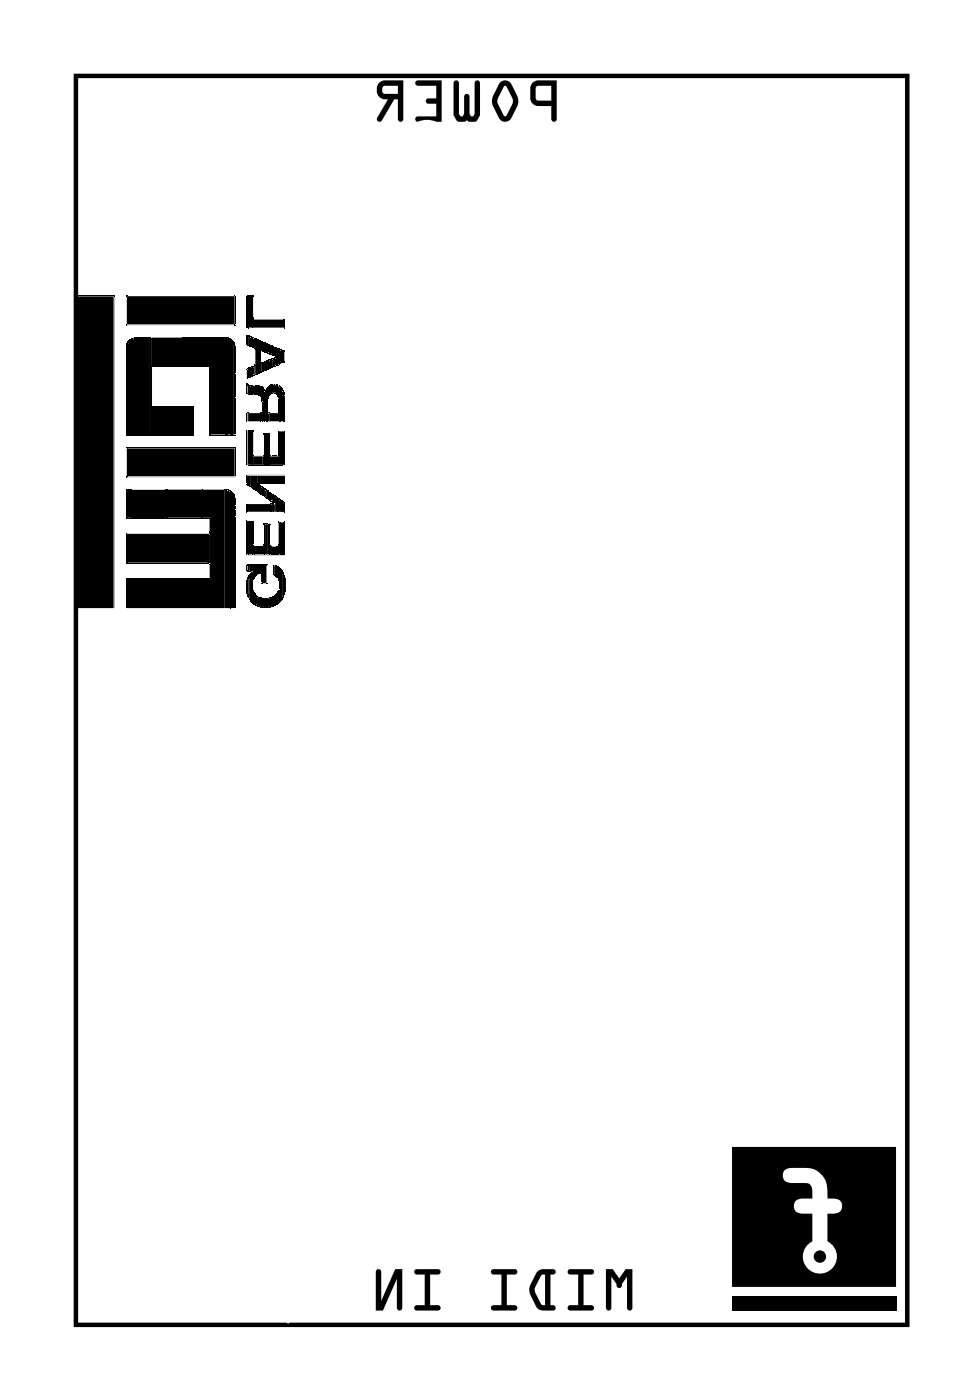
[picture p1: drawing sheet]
<svg xmlns="http://www.w3.org/2000/svg" width="47mm" height="67mm" viewBox="0 0 47 67" stroke-linecap="round" stroke-linejoin="round" font-family="sans-serif">
<path d="M3.6 3.6h39.8v59.8h-39.8z" fill="none" stroke="#000" stroke-width=".2"/>
<g fill="#000">
<path d="M3.6 14.2h1.8zM6 14.2v1.3zM6.5 16.1l.7 .1zM7.2 17.6v1.8zM7.2 17.6l.1 1.8zM7.2 16.2l.1 1.3zM7.2 17.5l.1 .1zM7.3 17.6v1.8zM7.3 16.2h1.5v1.3h-1.5zM8.8 16.2v1.3zM7.4 19.5h1.8zM7.3 19.5h1.9z"/>
<path d="M9.3 19.4v.1zM8.8 16.2h1.2v1.4l-1.2-.1v-1.3zM10 16.2v1.4zM10 16.2h.1v1.4l-.1-.1zM10.1 16.2v1.4zM10.7 16.2h.1zM11 16.2l.1 .1zM11.1 16.3l.1 .1zM6.1 15.5l5.1 .1zM6.1 15.5h5.1zM6.1 14.2h5.1v1.3h-5.1zM11.2 17.9v1.2z"/>
<path d="M11.2 16.7v1.1zM11.2 16.6v1.3zM11.3 17.9v1.1zM11.3 16.6v1.2zM11.3 14.2v1.3zM11.8 18.4v.4zM11.8 16.1v.4zM11.8 14.2v1.5zM11.8 17.7v.4zM11.8 14.2l.1 1.5zM11.8 16.1l.1 .4zM11.8 17.7l.1 .4z"/>
<path d="M11.9 14.2v1.5zM11.9 16.1v.4zM11.8 18.4l.1 .4zM11.9 17.7v.4zM11.8 19.8h.1zM11.9 17.6v.4zM11.9 17.7v.3zM11.8 18.4l.2 .1-.1 .4zM11.9 17.6l.1 .4zM11.9 16.1l.1 .4zM12 18.5v.4zM12 17.7v.3z"/>
<path d="M12 16.1v.4zM12 17.6v.4zM12 16.2v.3zM12 18.5l.1 .4zM12.1 18.5v.4zM11.9 14.2h.2v1.5h-.2zM12 17.6l.1 .4zM12 16.2h.1v.4zM12.1 14.2v1.5zM11.8 14.2h.3zM12.1 17.6v.4zM12.1 16.2v.4z"/>
<path d="M12.1 15.3v.4zM12.1 14.2v1zM12.1 16.2l.1 .4zM12.2 16.2v.4zM12.1 17.6h.1v.3h-.1zM12.2 16.3v.4zM12.1 18.5h.1v.4h-.1zM12.2 18.5v.4zM12.2 17.5v.4zM12.2 18.9h.1zM12.2 18.5l.1 .4zM12.3 18.5v.4z"/>
<path d="M12.2 16.2l.1 .1v1.6zM12.3 16.3v1.6zM12.3 18.5h.1zM12.2 18.5h.2zM12.3 16.3l.1 1.6zM12.3 18.9h.1zM12.3 18.5h.1v.4h-.1zM12.4 16.3v1.6zM12.4 18.5v.4zM12.4 16.4v1.4zM12.4 17.4v.4zM12.4 16.9v.9z"/>
<path d="M12.4 16.4v1zM12.4 16.4l.1 1zM12.4 17.4l.1 .4zM12.5 17.4v.4zM12.4 18.5l.1 .4zM12.5 16.8v.5zM12.5 16.4v.4zM12.5 18.5v.4zM12.5 16.4v.3zM12.5 16.5v.3zM12.5 18.6v.3zM12.5 16.5v.2z"/>
<path d="M12.5 18.6v.4zM12.5 19.1v.1zM12.5 19.3v.4zM12.5 18.6l.1 .4zM12.5 17.4l.1 .4zM12.6 18.6v.5zM12.6 18.7v.4zM12.6 17.5v.2zM12.5 16.4l.1 .4zM12.5 19.7h.1zM12.6 16.4v.4zM12.6 19.2v.6z"/>
<path d="M12.6 16.5v.3zM12.6 18.6v1.2zM12.6 18.6v.6zM12.6 17.4v.3zM12.6 17.4l.1 .3zM12.6 16.4l.1 .4zM12.7 16.4v.4zM12.7 17.4v.3zM12.6 16.8h.1zM12.7 16.5v.3zM12.7 17.3v.4zM12.7 17.3l.1 .4z"/>
<path d="M12.8 18.6v.5zM12.8 16.5v.4zM12.8 19.1v.1zM12.8 17.3v.4zM12.7 16.5h.1zM12.7 17.7h.1zM12.8 19.2v.5zM12.8 17.3v.3zM12.8 19v.8zM12.8 18.6v.3zM12.8 18.7v.2zM12.8 18.5v.4z"/>
<path d="M12.8 18.5l.1 .4zM12.8 17.3l.1 .3zM12.9 17.3v.3zM12.8 16.5h.1v.4h-.1zM12.9 16.5v.4zM12.9 17.2v.4zM12.9 16.6v.3zM12.9 17.3l.1 .3zM13 17.2v.3zM13 17.3v.2zM12.9 18.5h.1v.3l-.1 .1zM13 18.5v.3z"/>
<path d="M13.1 18.4v.4zM13.1 17.2v.3zM12.9 16.6h.2v.4l-.2-.1zM13.1 18.5v.3zM13.1 16.6v.4zM13.1 16.7v.3zM13.1 18.4h.1zM13.1 16.7l.1 .3zM13.1 18.8h.1zM13.2 16.7v.3zM13.2 16.6v.4zM13.1 18.4l.1 .1v.3h-.1z"/>
<path d="M13.2 18.5v.4zM13.1 17.2l.1-.1v.4zM13.2 17.1v.4zM13.2 18.4v.5zM13.2 17.1l.1 .4zM13.3 17.1v.4zM13.2 16.7l.1 .3zM13.3 16.7v.3zM13.3 16.8v.6zM13.3 17.4v.1zM13.3 16.7v.7zM13.3 19.2v.5z"/>
<path d="M13.3 19.2l.1 .5zM13.4 18.6v.6zM13.3 16.7l.1 .1v.6h-.1zM13.4 16.8v.6zM13.4 16.8l.1 .5zM13.5 16.8v.5zM13.5 16.9v.4zM12.2 15.3h1.4zM13.5 16.8l.1 .5zM13.6 16.8v.5zM12.1 15.3h1.5v.4h-1.5zM13.6 16.9v.4z"/>
<path d="M13.6 15.3v.4zM11.9 15.7h1.7zM3.7 14.2h1.7v14.9h-1.7zM5.5 14.2v14.9zM6 27.7v1.4zM6 25.6v1.3zM6 23.4v1.4zM6 21.4v1.4zM6.1 25.6v1.3zM6.1 23.4v1.4zM6.1 16.4l.1 4.4h-.1zM6.2 16.3v4.5z"/>
<path d="M6.1 23.4h.1zM6.2 16.3l.1 4.5zM6.3 16.3v4.5zM6.1 23.5l.2-.1v1.4h-.2zM6.4 16.2h.1v4.6h-.2zM6.5 16.2h.7v4.6h-.7zM7.2 19.5l.1 1.3zM7.3 19.5v1.3zM7.3 19.5l.1 1.3zM7.4 19.5v1.3zM6.3 23.5h1.6v1.3h-1.6zM6.3 23.4h1.7v1.4l-.1-1.4z"/>
<path d="M7.9 23.4h.1zM8 23.4v1.4zM8 23.5v1.3zM7.4 19.5h1.8v1.3h-1.8zM6.1 20.8h3.2zM9.2 19.4l.1 1.4zM9.3 19.5v1.3zM8 23.4h1.6v1.4h-1.6zM9.6 23.5v1.3zM9.6 23.4l.1 1.4zM9.7 23.4v1.4zM6.1 25.6h3.9v1.3h-3.9z"/>
<path d="M6.1 25.6h3.9zM10 25.6v1.3zM6.1 26.9h3.9zM6.1 24.8h3.9zM10 27l.1 .7zM10.1 27v.7zM10.1 25.6v1.3zM6.1 27.7h4v1.4h-4zM10.1 24.8l-.1 .7zM10.1 17.7v3.1zM10.1 27v2.1zM10.1 24.8v.8z"/>
<path d="M10.1 27.7v1.4zM10.1 25.6v1.4zM10.1 16.2h.6v4.6h-.6zM9.7 23.5h1.1v5.6h-.7v-4.3h-.4zM9.7 23.4h1.1v5.7v-5.7zM10.7 16.2h.1v4.6h-.1zM10.8 16.2v4.6zM10.8 16.2h.1v4.6zM10.9 16.2h.1v4.6h-.1zM10.8 23.4l.2 .2v5.5h-.2zM11 23.6l.1 5.5zM11.1 16.4l.1 4.4z"/>
<path d="M11.1 23.7l.1 5.4zM11.2 16.5v4.3zM11.2 23.7v5.4zM10 20.9h1.2zM10.1 20.8h1.1zM6.1 21.4l5.1 .1v1.3h-5.1zM10.1 20.8h1.1v-.5v.5zM11.2 19.1v1.2zM11.2 24.5v.2zM11.2 24.3v.1zM11.2 23.9v.3zM11.2 23.9v.2z"/>
<path d="M11.3 24.5v.2zM11.3 24.3v.1zM11.3 23.9v.3zM6.1 22.8h5.2zM11.3 21.4v1.4zM11.3 19.1v1.7zM11.8 28.1v.1zM11.8 27.1v.2zM11.8 25v1.6zM11.8 24.1v.4zM11.8 22.8v.3zM11.8 20.7v1.6z"/>
<path d="M11.8 19.8v.4zM11.8 24.1l.1 .4zM11.9 24.1v.4zM11.8 25l.1 1.5zM11.8 22.8l.1 .3zM11.8 27.8l.1 .6zM11.8 27.1l.1 .2zM11.8 20.6l.1 1.7zM11.9 27.8v.6zM11.8 19.8l.1 .4zM11.9 27.1v.2zM11.9 22.8v.4z"/>
<path d="M11.9 22.8l.1 .4zM11.9 27.6h.1v1h-.1zM12 27.5v1.2zM12 27.1v.2zM12 27.5v1.1zM12 22.8v.5zM12 27.6v1.1zM12 28.2v.5zM12 28.1v.1zM12 27.5v.3zM12 28v.1zM12 27.8v.1z"/>
<path d="M12.1 28v.1zM12 27.1l.1 .2zM12 28.7l.1 .1zM12 28.2l.1 .5zM12.1 27.4v.4zM11.9 24.9h.2v1.6h-.2zM11.8 20.6h.3v1.7h-.2zM12.1 28.2v.6zM12.1 24.9v1.6zM12.1 20.6v1.7zM11.9 20.6h.2zM12.1 28.2v.5z"/>
<path d="M12 27.4h.1zM12 27.3h.1zM12.1 26.2v.3zM12.1 26v.1zM12.1 28.4v.4zM12.1 24.9v1.2zM12.1 20.6v1.2zM12.1 21.9v.4zM12.1 20.7v1.1zM12.1 25v1zM12 22.8h.1v.5h-.1zM12.1 22.8v.6z"/>
<path d="M12.1 28.4v.5zM12.1 28.4l.1 .4zM12.1 27.1h.1v.5zM12.2 28.4v.4zM12.2 27.1v.5zM12.2 28.5v.4zM12.1 26.2h.1v.3h-.1zM12.2 26.2v.3zM12.2 28.5v.3zM12.1 22.8h.1v.6l-.1-.1zM12.2 22.8v.6zM12.2 28.6v.3z"/>
<path d="M12.2 27.1v.4zM12.2 28.5l.1 .4zM12.2 27.1l.1 .4zM12.3 27.1v.4zM12.2 22.8l.1 .6zM12.3 22.8v.6zM12.3 22.8v.7zM12.3 23.2v.3zM12.3 22.8v.4zM12.3 28.6v.4v-.1zM12.3 28.6l.1 .4zM12.3 27.1l.1 .3z"/>
<path d="M12.3 23.2l.1 .3zM12.4 23.3v.2zM12.4 28.6v.4zM12.4 23.2v.3zM12.3 28.6h.1zM12.3 22.8h.1v.3h-.1zM12.4 22.8v.3zM12.4 27.1h.1v.3l-.1 .1zM11.8 19.8h.7v.4h-.6zM12.5 27.1v.3zM12.4 22.8h.1v.3h-.1zM12.5 19.8v.4z"/>
<path d="M12.5 22.8v.3zM12.5 19.9v.3zM12.4 28.6h.1v.5l-.1-.1zM12.5 27.5v.3zM12.5 28.6v.5zM12.5 27.1v.7zM12.4 23.3h.1v.4l-.1-.2zM12.5 27.4v.5zM12.5 23.3v.4zM12.2 26.2h.4zM12.2 26.1h.4zM12.5 27.5l.1 .4z"/>
<path d="M12.5 23.3l.1 .3zM12.1 21.8h.5v.5h-.5zM12.5 19.8h.1v.4h-.1zM12.6 23.4v.3zM12.6 19.8v.4zM12.6 19.9v.3zM12.6 18.7v1.5zM12.2 26.2h.4v.3h-.4zM12.2 21.8l.4 .1v.4v-.5zM12.6 25.1v1.4zM12.6 20.8v1.5zM12.6 25.1l.1 1.4z"/>
<path d="M12.6 20.8l.1 1zM12.7 25.1v.9zM12.6 21.9l.1 .4zM12.6 18.8v1.4zM12.7 18.8v1.4zM12.7 26v.1zM12.7 20.8v1.5zM12.5 28.6l.2 .1v.4h-.2zM12.6 23.5l.1 .2zM12.7 28.7v.3zM12.7 18.7v1.5zM12.7 23.5v.3z"/>
<path d="M12.7 29.1h.1zM12.6 28.6h.2zM11.8 27h1zM12.7 18.7l.1 1.5zM12.7 28.7h.1v.3h-.1zM12.5 27.1h.3v.8h-.2zM11.9 27.1h.9zM12.6 27.9h.2zM12.8 19.1v1.1zM12.8 19.7v.5zM12.8 19.2v1zM12.8 19.8v.4z"/>
<path d="M12.7 23.5l.1 .3zM12.7 25.1h.1v1.4h-.1zM12.7 25.1h.1zM12.7 20.8h.1zM12.8 23.6v.2zM12.7 25.1h.2v1.4l-.1-1.4zM12.7 20.8h.2v1.5h-.2zM12.9 25.1v1.4zM12.9 20.8v1.5zM12.8 19.8h.1v.4h-.1zM12.8 23.7l.1 .1zM12.8 23.6h.1z"/>
<path d="M12.9 26.2v.3zM12.8 25.1h.1zM12.9 21.8v.5zM12.9 23.6v.3zM12.9 25.1v1zM12.7 20.8h.2zM12.9 21.9v.4zM12.9 20.8v1zM12.6 20.7l.3 .1zM11.9 24.1h1v.4h-1zM12.9 24.1l.1 .4zM12.9 23.6l.1 .3z"/>
<path d="M13 23.7l-.1 .2zM13 23.7v.2zM12.9 26.1l.1 .1v.3h-.1zM13 26.2v.3zM13 23.7v.3zM12.7 28.7l.3-.1v.5h-.2v-.4zM13 28.6v.4zM13 24.2v.3zM13 28.6l.1 .4zM13.1 28.6v.4zM13 23.7h.1v.3zM13 24.1h.1v.4z"/>
<path d="M13.1 23.7v.3zM13.1 27.1v.4zM13.1 24.1v.4zM13.1 27.1v.3zM13.1 24.2v.3zM13.1 23.8v.2zM13.1 23.8v.3zM13.1 24v.1zM13.1 27.1h.1zM13.1 28.6l.1 .4zM13.1 24.1l.1 .4zM13.2 24.1v.4z"/>
<path d="M13.2 28.6v.3zM13.2 28.5v.4zM13.1 27.1h.1v.4l-.1-.1zM13.2 27.1v.4zM13 26.2h.2v.3h-.2zM13 21.8h.2zM13.2 27.2v.4zM13 26.2h.3v.3l-.1-.3zM13.2 28.5l.1 .4zM13.3 26.2v.3zM13.3 28.5v.4zM13.2 27.1l.1 .5z"/>
<path d="M13.1 23.8l.2 .1v.6h-.1zM13.3 27.2v.4zM13.3 23.9v.6zM13.2 27.1l.1 .1zM13 26.1l.3 .1zM13.3 28.4v.4zM13.3 28.4v.5zM13.3 26v.1zM13.3 20.7v1.1zM13.3 26.2h.1v.3h-.1zM12.9 20.8v1h.5v.5h-.5zM13.3 20.7l.1 1.1z"/>
<path d="M12.9 19.8h.5v.4h-.5zM13.3 27.2l.1 .4zM13.2 18.5l.1-.1 .1 .2v1.6v-1.3h-.2zM13.4 18.6v1.6zM13.4 27.3v.5zM13.4 28.2v.6zM13.4 27.2v.6zM13.4 19.7v.5zM13.4 27.9v.1zM13.3 25h.1v1.5zM13.4 28.2v.5zM13.4 27.7v.1z"/>
<path d="M13.4 27.3v.4zM13.4 25v1.5zM13.4 18.5v.1v1.6zM13.4 27.4v1.2zM13.4 27.4v1.3zM13.4 27.3l.1 1.4zM13.5 27.4v1.2zM13.4 18.6l.1 1.6zM13.3 23.9l.2 .1v.5h-.2zM13.5 18.6v1.6zM13.5 24v.5zM13.5 24.1v.4z"/>
<path d="M13.5 18.7v1.5zM13.4 25.1h.2v1.4h-.2zM11.9 22.3h1.7zM13.5 18.8l.1 1.4zM13.5 27.5l.1 1.1zM13.6 19v1.1zM13.4 25h.2v1.5v-1.5zM13.6 18.9v1.3zM13.6 28.4v.1zM13.6 25v1.5zM13.6 19v1.2zM11.9 26.6h1.7z"/>
<path d="M13.4 20.7h.2v1.6h-.2zM13.5 24.1l.1 .4zM12.5 22.8h1.1v.3h-1.1zM13.6 27.6v.8zM13.6 24.1v.4zM11.8 22.8h1.8v.3v-.3zM11.8 22.7l1.8 .1zM13.6 20.7v1.6zM13.6 19.1v1zM13.6 27.8v.1zM12.5 23.1h1.1zM13.6 28v.1z"/>
<path d="M13.6 28l.1 .1zM35 62.1h7.9v.7h-7.9z"/>
<path d="M3.6 3.6h39.8v59.8h-39.8zM3.6 3.6v59.8h39.8v-59.8z"/>
<path d="M25.5 4a.8 .8 0 0 0 .1 1l.8 .1v.6a.13 .13 0 0 0 .1 .1 .13 .13 0 0 0 .2-.1v-1.9h-.9zM25.5 4l.3-.2h.9v1.9a.13 .13 0 0 1-.2 .1 .13 .13 0 0 1-.1-.1v-.6h-.6a.39 .39 0 0 1-.4-.4v-.5zM25.7 4.1h.7v.7h-.7zM25.7 4.1v.7h.7v-.7zM23.9 4l-.3 .8 .3 .8a.33 .33 0 0 0 .6 0 1.16 1.16 0 0 0 .3-.9l-.4-.7-.2-.2zM23.9 4l.3-.2 .3 .2a1.17 1.17 0 0 1 .3 1l-.3 .6a.34 .34 0 0 1-.6 0 1.17 1.17 0 0 1 0-1.6zM24.1 4.1l.2 .1 .3 .6-.4 .8-.4-.8zM24.1 4.1l-.3 .7 .4 .8 .4-.8-.3-.6zM21.8 3.9l-.1 1.6 .3 .3 .3-.1 .2 .1h.3l.2-.3v-1.5a.13 .13 0 0 0-.1-.2 .14 .14 0 0 0-.2 .2v1.5v.1h-.2v-.2v-.8a.13 .13 0 0 0-.2-.1 .13 .13 0 0 0-.1 .1v.8v.2h-.2v-.1v-1.5l-.1-.1zM21.8 3.9h.1l.1 .1v1.5v.1h.1l.1-.2v-.8a.13 .13 0 0 1 .1-.1 .13 .13 0 0 1 .2 .1v.8v.2h.2v-.1v-1.5a.14 .14 0 0 1 .2-.2 .13 .13 0 0 1 .1 .2v1.5l-.2 .3h-.3l-.2-.1-.3 .1-.3-.3zM19.9 3.9l.1 .2h.9v.6h-.4a.13 .13 0 0 0-.1 .1 .13 .13 0 0 0 .1 .2h.4v.6h-.9a.13 .13 0 0 0-.1 .1 .13 .13 0 0 0 .1 .1h1.1v-2zM19.9 3.9l1.2-.1v2h-1.1a.13 .13 0 0 1-.1-.1 .13 .13 0 0 1 .1-.1h.9v-.6h-.4a.13 .13 0 0 1-.1-.2 .13 .13 0 0 1 .1-.1h.4v-.6h-.9zM18.2 4a.47 .47 0 0 0-.1 .5 .47 .47 0 0 0 .5 .3l-.5 .8a.13 .13 0 0 0 0 .2 .13 .13 0 0 0 .2 0l.6-1h.2v.9a.13 .13 0 0 0 .1 .1 .13 .13 0 0 0 .1-.1v-1.9h-.9zM18.2 4l.2-.2h.9v1.9a.13 .13 0 0 1-.1 .1 .13 .13 0 0 1-.1-.1v-.9h-.2l-.6 1a.13 .13 0 0 1-.2 0 .13 .13 0 0 1 0-.2l.5-.8a.46 .46 0 0 1-.5-.3 .46 .46 0 0 1 .1-.5zM18.3 4.1h.8v.4h-.7l-.1-.1zM18.3 4.1v.3l.1 .1h.7v-.4z"/>
<path d="M25.5 4a.8 .8 0 0 0 .1 1l.8 .1v.6a.13 .13 0 0 0 .1 .1 .13 .13 0 0 0 .2-.1v-1.9h-.9zM25.7 4.1h.7v.7h-.7zM23.9 4a1.17 1.17 0 0 0 0 1.7l.3 .1 .3-.2a1.17 1.17 0 0 0-.1-1.6l-.2-.2zM24.1 4.1l.2 .1 .3 .6-.4 .8-.4-.8zM21.8 3.9l-.1 1.6 .3 .3 .3-.1 .2 .1h.3l.2-.3v-1.5a.13 .13 0 0 0-.1-.2 .14 .14 0 0 0-.2 .2v1.5v.1h-.2v-.2v-.8a.13 .13 0 0 0-.2-.1 .13 .13 0 0 0-.1 .1v.8l-.1 .2h-.1v-.1v-1.5l-.1-.1zM19.9 3.9l.1 .2h.9v.6h-.4a.13 .13 0 0 0-.1 .1 .13 .13 0 0 0 .1 .2h.4v.6h-.9a.13 .13 0 0 0-.1 .1 .13 .13 0 0 0 .1 .1h1.1v-2zM18.2 4a.47 .47 0 0 0-.1 .5 .47 .47 0 0 0 .5 .3l-.5 .8a.13 .13 0 0 0 0 .2 .13 .13 0 0 0 .2 0l.6-1h.2v.9a.13 .13 0 0 0 .1 .1 .13 .13 0 0 0 .1-.1v-1.9h-.9zM18.3 4.1h.8v.4h-.7l-.1-.1z"/>
<path d="M35 54.9h7.9v6.7h-7.9zM37.6 56a.37 .37 0 0 0-.1 .4 .37 .37 0 0 0 .4 .2h.5a.37 .37 0 0 1 .5 .5v.3a.8 .8 0 0 0-.9 .2 .37 .37 0 0 0 .1 .4 .37 .37 0 0 0 .4 .1h.4v1.3a.81 .81 0 0 0-.3 1.3 .81 .81 0 0 0 1.3 0 .81 .81 0 0 0-.3-1.3v-1.3h.3a.37 .37 0 0 0 .4-.4 .37 .37 0 0 0-.4-.3h-.3a1.13 1.13 0 0 0-1.2-1.5z"/>
<path d="M29 60.8v1.8a.13 .13 0 0 0 .1 .1 .13 .13 0 0 0 .2-.1v-1.5l.2 .4a.14 .14 0 0 0 .1 .2 .14 .14 0 0 0 .2-.2l.2-.4v1.5a.13 .13 0 0 0 .1 .1 .13 .13 0 0 0 .2-.1v-1.8h-.3l-.4 .4-.3-.4zM29 60.8h.3l.3 .4 .4-.4h.3v1.8a.13 .13 0 0 1-.2 .1 .13 .13 0 0 1-.1-.1v-1.5l-.2 .4a.14 .14 0 0 1-.2 .2 .14 .14 0 0 1-.1-.2l-.2-.4v1.5a.13 .13 0 0 1-.2 .1 .13 .13 0 0 1-.1-.1zM27.2 60.8l.1 .2h.4v1.5h-.4a.13 .13 0 0 0-.1 .1 .13 .13 0 0 0 .1 .1h1a.13 .13 0 0 0 .1-.1 .13 .13 0 0 0-.1-.1h-.4v-1.5h.4a.13 .13 0 0 0 .1-.1 .13 .13 0 0 0-.1-.1zM27.2 60.8h1.1a.13 .13 0 0 1 .1 .1 .13 .13 0 0 1-.1 .1h-.4v1.5h.4a.13 .13 0 0 1 .1 .1 .13 .13 0 0 1-.1 .1h-1a.13 .13 0 0 1-.1-.1 .13 .13 0 0 1 .1-.1h.4v-1.5h-.4zM25.7 60.9l-.3 .7v.4l.4 .7h.7a.13 .13 0 0 0 .1-.1 .13 .13 0 0 0-.1-.1h-.1v-1.5h.1a.13 .13 0 0 0 .1-.1 .13 .13 0 0 0-.1-.1h-.6zM25.7 60.9l.2-.1h.6a.13 .13 0 0 1 .1 .1 .13 .13 0 0 1-.1 .1h-.1v1.5h.1a.13 .13 0 0 1 .1 .1 .13 .13 0 0 1-.1 .1h-.6l-.2-.2a1.1 1.1 0 0 1 0-1.5zM25.9 61h.2v1.5l-.2-.1-.3-.6zM25.9 61l-.3 .8 .3 .6 .2 .1v-1.5zM23.5 60.8l.1 .2h.4v1.5h-.4a.13 .13 0 0 0-.1 .1 .13 .13 0 0 0 .1 .1h1a.13 .13 0 0 0 .2-.1 .13 .13 0 0 0-.2-.1h-.3v-1.5h.3a.13 .13 0 0 0 .2-.1 .13 .13 0 0 0-.2-.1zM23.5 60.8h1.1a.13 .13 0 0 1 .2 .1 .13 .13 0 0 1-.2 .1h-.3v1.5h.3a.13 .13 0 0 1 .2 .1 .13 .13 0 0 1-.2 .1h-1a.13 .13 0 0 1-.1-.1 .13 .13 0 0 1 .1-.1h.4v-1.5h-.4zM19.9 60.8v.2h.4v1.5h-.3a.13 .13 0 0 0-.2 .1 .13 .13 0 0 0 .2 .1h1a.13 .13 0 0 0 .1-.1 .13 .13 0 0 0-.1-.1h-.4v-1.5h.4a.13 .13 0 0 0 .1-.1 .13 .13 0 0 0-.1-.1zM19.9 60.8h1.1a.13 .13 0 0 1 .1 .1 .13 .13 0 0 1-.1 .1h-.4v1.5h.4a.13 .13 0 0 1 .1 .1 .13 .13 0 0 1-.1 .1h-1a.13 .13 0 0 1-.2-.1 .13 .13 0 0 1 .2-.1h.3v-1.5h-.4zM18 60.8v1.9h.3l.7-1.5v1.4a.13 .13 0 0 0 .1 .1 .13 .13 0 0 0 .2-.1v-1.8h-.4l-.6 1.5-.1-1.4v-.1zM18 60.8h.2l.1 .1v1.4l.6-1.5h.4v1.8a.13 .13 0 0 1-.2 .1 .13 .13 0 0 1-.1-.1v-1.4l-.7 1.5h-.3z"/>
<path d="M29 60.8v1.8a.13 .13 0 0 0 .1 .1 .13 .13 0 0 0 .2-.1v-1.5l.2 .4a.14 .14 0 0 0 .1 .2 .14 .14 0 0 0 .2-.2l.2-.4v1.5a.13 .13 0 0 0 .1 .1 .13 .13 0 0 0 .2-.1v-1.8h-.3l-.4 .4-.3-.4zM27.2 60.8l.1 .2h.4v1.5h-.4a.13 .13 0 0 0-.1 .1 .13 .13 0 0 0 .1 .1h1a.13 .13 0 0 0 .1-.1 .13 .13 0 0 0-.1-.1h-.4v-1.5h.4a.13 .13 0 0 0 .1-.1 .13 .13 0 0 0-.1-.1zM25.7 60.9a1.17 1.17 0 0 0 0 1.7l.2 .1h.6a.13 .13 0 0 0 .1-.1 .13 .13 0 0 0-.1-.1h-.1v-1.5h.1a.13 .13 0 0 0 .1-.1 .13 .13 0 0 0-.1-.1h-.6zM25.9 61h.2v1.5l-.2-.1-.3-.6zM23.5 60.8l.1 .2h.4v1.5h-.4a.13 .13 0 0 0-.1 .1 .13 .13 0 0 0 .1 .1h1a.13 .13 0 0 0 .2-.1 .13 .13 0 0 0-.2-.1h-.3v-1.5h.3a.13 .13 0 0 0 .2-.1 .13 .13 0 0 0-.2-.1zM19.9 60.8v.2h.4v1.5h-.3a.13 .13 0 0 0-.2 .1 .13 .13 0 0 0 .2 .1h1a.13 .13 0 0 0 .1-.1 .13 .13 0 0 0-.1-.1h-.4v-1.5h.4a.13 .13 0 0 0 .1-.1 .13 .13 0 0 0-.1-.1zM18 60.8v1.9h.3l.7-1.5v1.4a.13 .13 0 0 0 .1 .1 .13 .13 0 0 0 .2-.1v-1.8h-.4l-.6 1.5v-1.4l-.1-.1z"/>
</g>
<g fill="none" stroke="#000" stroke-width=".05">
<path d="M6 16.7v4.1M6.1 16.6v4.2l3.1 .1M6.2 16.3v4.5M6.3 16.3v4.5M6.3 16.2v4.6M6.5 16.2v4.6M7.2 16.2v4.6M7.3 17.6h2.7M8.7 16.2h2.1M10.1 17.6l-.1 3.2M10.1 17.5v3.3M10.7 16.2v4.6"/>
<path d="M10.8 16.2v4.6M10.9 16.2v4.6M11 16.2v4.6M11 16.3v4.5M11.1 16.3v4.5M11.1 16.4v4.4M11.2 16.4v4.4M11.2 16.5v4.3M6.1 25.6h3.9M6.1 27h3.9M6.1 20.8h3.2M6.1 21.4h5.1"/>
<path d="M6.1 27.7h3.9M6.1 24.8h3.9M10.1 27v2.1M10.8 23.4v5.7M10.8 23.5v5.6M11 23.6v5.5M11.1 23.6v5.5M11.2 23.7v5.4M11.2 23.8v5.3M11.3 24.8v4.3"/>
</g>
<circle cx="39.3" cy="60.2" r=".3" fill="#000"/>
<path d="M12.1 6.1h1.4v1.4h-1.4z" fill="#fff"/>
<path d="M12.1 6.1h1.4v1.4h-1.4z" fill="none" stroke="#fff" stroke-width=".76" stroke-linecap="butt"/>
<circle cx="12.8" cy="6.8" r=".7" fill="#fff"/>
<circle cx="12.8" cy="6.8" r=".7" fill="none" stroke="#fff" stroke-width=".76" stroke-linecap="butt"/>
<circle cx="20.4" cy="6.8" r=".7" fill="#fff"/>
<circle cx="20.4" cy="6.8" r=".7" fill="none" stroke="#fff" stroke-width=".76" stroke-linecap="butt"/>
<circle cx="12.8" cy="11.9" r=".7" fill="#fff"/>
<circle cx="12.8" cy="11.9" r=".7" fill="none" stroke="#fff" stroke-width=".76" stroke-linecap="butt"/>
<circle cx="20.4" cy="11.9" r=".7" fill="#fff"/>
<circle cx="20.4" cy="11.9" r=".7" fill="none" stroke="#fff" stroke-width=".76" stroke-linecap="butt"/>
<circle cx="22.3" cy="24" r=".74" fill="#fff"/>
<circle cx="22.3" cy="24" r=".74" fill="none" stroke="#fff" stroke-width=".76" stroke-linecap="butt"/>
<circle cx="22.3" cy="26.5" r=".74" fill="#fff"/>
<circle cx="22.3" cy="26.5" r=".74" fill="none" stroke="#fff" stroke-width=".76" stroke-linecap="butt"/>
<circle cx="22.3" cy="29" r=".74" fill="#fff"/>
<circle cx="22.3" cy="29" r=".74" fill="none" stroke="#fff" stroke-width=".76" stroke-linecap="butt"/>
<circle cx="22.3" cy="31.6" r=".74" fill="#fff"/>
<circle cx="22.3" cy="31.6" r=".74" fill="none" stroke="#fff" stroke-width=".76" stroke-linecap="butt"/>
<circle cx="22.3" cy="34.1" r=".74" fill="#fff"/>
<circle cx="22.3" cy="34.1" r=".74" fill="none" stroke="#fff" stroke-width=".76" stroke-linecap="butt"/>
<circle cx="22.3" cy="36.7" r=".74" fill="#fff"/>
<circle cx="22.3" cy="36.7" r=".74" fill="none" stroke="#fff" stroke-width=".76" stroke-linecap="butt"/>
<circle cx="24.9" cy="34.1" r=".74" fill="#fff"/>
<circle cx="24.9" cy="34.1" r=".74" fill="none" stroke="#fff" stroke-width=".76" stroke-linecap="butt"/>
<circle cx="24.9" cy="36.7" r=".74" fill="#fff"/>
<circle cx="24.9" cy="36.7" r=".74" fill="none" stroke="#fff" stroke-width=".76" stroke-linecap="butt"/>
<circle cx="24.9" cy="39.2" r=".74" fill="#fff"/>
<circle cx="24.9" cy="39.2" r=".74" fill="none" stroke="#fff" stroke-width=".76" stroke-linecap="butt"/>
<circle cx="24.9" cy="41.7" r=".74" fill="#fff"/>
<circle cx="24.9" cy="41.7" r=".74" fill="none" stroke="#fff" stroke-width=".76" stroke-linecap="butt"/>
<circle cx="24.9" cy="44.3" r=".74" fill="#fff"/>
<circle cx="24.9" cy="44.3" r=".74" fill="none" stroke="#fff" stroke-width=".76" stroke-linecap="butt"/>
<circle cx="24.9" cy="46.8" r=".74" fill="#fff"/>
<circle cx="24.9" cy="46.8" r=".74" fill="none" stroke="#fff" stroke-width=".76" stroke-linecap="butt"/>
<circle cx="17.9" cy="21.4" r=".7" fill="#fff"/>
<circle cx="17.9" cy="21.4" r=".7" fill="none" stroke="#fff" stroke-width=".76" stroke-linecap="butt"/>
<circle cx="17.9" cy="31.6" r=".7" fill="#fff"/>
<circle cx="17.9" cy="31.6" r=".7" fill="none" stroke="#fff" stroke-width=".76" stroke-linecap="butt"/>
<circle cx="6.5" cy="46.2" r=".72" fill="#fff"/>
<circle cx="6.5" cy="46.2" r=".72" fill="none" stroke="#fff" stroke-width=".69" stroke-linecap="butt"/>
<path d="M8.1 45.2h1.9v1.9h-1.9zM8.5 46.2a.5 .5 0 0 0 1 0 .5 .5 0 0 0-1 0z" fill="#fff"/>
<g fill="none" stroke="#fff" stroke-width=".25">
<path d="M8.1 45.2h1.9v1.9h-1.9z"/>
<circle cx="9" cy="46.2" r=".5"/>
</g>
<circle cx="9" cy="46.2" r=".72" fill="#fff"/>
<circle cx="9" cy="46.2" r=".72" fill="none" stroke="#fff" stroke-width=".69" stroke-linecap="butt"/>
<circle cx="11.6" cy="46.2" r=".72" fill="#fff"/>
<circle cx="11.6" cy="46.2" r=".72" fill="none" stroke="#fff" stroke-width=".69" stroke-linecap="butt"/>
<circle cx="9" cy="52.5" r=".64" fill="#fff"/>
<circle cx="9" cy="52.5" r=".64" fill="none" stroke="#fff" stroke-width=".76" stroke-linecap="butt"/>
<circle cx="14.1" cy="52.5" r=".64" fill="#fff"/>
<circle cx="14.1" cy="52.5" r=".64" fill="none" stroke="#fff" stroke-width=".76" stroke-linecap="butt"/>
<circle cx="6.5" cy="60.2" r=".64" fill="#fff"/>
<circle cx="6.5" cy="60.2" r=".64" fill="none" stroke="#fff" stroke-width=".76" stroke-linecap="butt"/>
<circle cx="6.5" cy="57.6" r=".64" fill="#fff"/>
<circle cx="6.5" cy="57.6" r=".64" fill="none" stroke="#fff" stroke-width=".76" stroke-linecap="butt"/>
<path d="M22.9 58.2h1.4v1.4h-1.4z" fill="#fff"/>
<path d="M22.9 58.2h1.4v1.4h-1.4z" fill="none" stroke="#fff" stroke-width=".76" stroke-linecap="butt"/>
<circle cx="23.6" cy="58.9" r=".7" fill="#fff"/>
<circle cx="23.6" cy="58.9" r=".7" fill="none" stroke="#fff" stroke-width=".76" stroke-linecap="butt"/>
<circle cx="23.6" cy="51.3" r=".7" fill="#fff"/>
<circle cx="23.6" cy="51.3" r=".7" fill="none" stroke="#fff" stroke-width=".76" stroke-linecap="butt"/>
<circle cx="26.2" cy="58.9" r=".7" fill="#fff"/>
<circle cx="26.2" cy="58.9" r=".7" fill="none" stroke="#fff" stroke-width=".76" stroke-linecap="butt"/>
<circle cx="26.2" cy="51.3" r=".7" fill="#fff"/>
<circle cx="26.2" cy="51.3" r=".7" fill="none" stroke="#fff" stroke-width=".76" stroke-linecap="butt"/>
<circle cx="28.7" cy="58.9" r=".7" fill="#fff"/>
<circle cx="28.7" cy="58.9" r=".7" fill="none" stroke="#fff" stroke-width=".76" stroke-linecap="butt"/>
<circle cx="28.7" cy="51.3" r=".7" fill="#fff"/>
<circle cx="28.7" cy="51.3" r=".7" fill="none" stroke="#fff" stroke-width=".76" stroke-linecap="butt"/>
<circle cx="31.2" cy="58.9" r=".7" fill="#fff"/>
<circle cx="31.2" cy="58.9" r=".7" fill="none" stroke="#fff" stroke-width=".76" stroke-linecap="butt"/>
<circle cx="31.2" cy="51.3" r=".7" fill="#fff"/>
<circle cx="31.2" cy="51.3" r=".7" fill="none" stroke="#fff" stroke-width=".76" stroke-linecap="butt"/>
<path d="M12.7 61.7l1.1-1.1 1.1 1.1-1.1 1.1z" fill="#fff"/>
<path d="M12.7 61.7l1.1-1.1 1.1 1.1-1.1 1.1z" fill="none" stroke="#fff" stroke-width=".76" stroke-linecap="butt"/>
<circle cx="13.8" cy="61.7" r=".79" fill="#fff"/>
<circle cx="13.8" cy="61.7" r=".79" fill="none" stroke="#fff" stroke-width=".76" stroke-linecap="butt"/>
<circle cx="19.2" cy="56.4" r=".79" fill="#fff"/>
<circle cx="19.2" cy="56.4" r=".79" fill="none" stroke="#fff" stroke-width=".76" stroke-linecap="butt"/>
<circle cx="27.4" cy="44.3" r=".7" fill="#fff"/>
<circle cx="27.4" cy="44.3" r=".7" fill="none" stroke="#fff" stroke-width=".76" stroke-linecap="butt"/>
<circle cx="37.6" cy="44.3" r=".7" fill="#fff"/>
<circle cx="37.6" cy="44.3" r=".7" fill="none" stroke="#fff" stroke-width=".76" stroke-linecap="butt"/>
<circle cx="20.4" cy="51.3" r=".7" fill="#fff"/>
<circle cx="20.4" cy="51.3" r=".7" fill="none" stroke="#fff" stroke-width=".76" stroke-linecap="butt"/>
<circle cx="20.4" cy="41.1" r=".7" fill="#fff"/>
<circle cx="20.4" cy="41.1" r=".7" fill="none" stroke="#fff" stroke-width=".76" stroke-linecap="butt"/>
<circle cx="27.4" cy="48.7" r=".7" fill="#fff"/>
<circle cx="27.4" cy="48.7" r=".7" fill="none" stroke="#fff" stroke-width=".76" stroke-linecap="butt"/>
<circle cx="37.6" cy="48.7" r=".7" fill="#fff"/>
<circle cx="37.6" cy="48.7" r=".7" fill="none" stroke="#fff" stroke-width=".76" stroke-linecap="butt"/>
<path d="M31.8 21.4h1.4v1.4h-1.4z" fill="#fff"/>
<path d="M31.8 21.4h1.4v1.4h-1.4z" fill="none" stroke="#fff" stroke-width=".76" stroke-linecap="butt"/>
<circle cx="32.5" cy="22.1" r=".7" fill="#fff"/>
<circle cx="32.5" cy="22.1" r=".7" fill="none" stroke="#fff" stroke-width=".76" stroke-linecap="butt"/>
<circle cx="24.9" cy="22.1" r=".7" fill="#fff"/>
<circle cx="24.9" cy="22.1" r=".7" fill="none" stroke="#fff" stroke-width=".76" stroke-linecap="butt"/>
<circle cx="32.5" cy="19.5" r=".7" fill="#fff"/>
<circle cx="32.5" cy="19.5" r=".7" fill="none" stroke="#fff" stroke-width=".76" stroke-linecap="butt"/>
<circle cx="24.9" cy="19.5" r=".7" fill="#fff"/>
<circle cx="24.9" cy="19.5" r=".7" fill="none" stroke="#fff" stroke-width=".76" stroke-linecap="butt"/>
<circle cx="32.5" cy="17" r=".7" fill="#fff"/>
<circle cx="32.5" cy="17" r=".7" fill="none" stroke="#fff" stroke-width=".76" stroke-linecap="butt"/>
<circle cx="24.9" cy="17" r=".7" fill="#fff"/>
<circle cx="24.9" cy="17" r=".7" fill="none" stroke="#fff" stroke-width=".76" stroke-linecap="butt"/>
<circle cx="32.5" cy="14.4" r=".7" fill="#fff"/>
<circle cx="32.5" cy="14.4" r=".7" fill="none" stroke="#fff" stroke-width=".76" stroke-linecap="butt"/>
<circle cx="24.9" cy="14.4" r=".7" fill="#fff"/>
<circle cx="24.9" cy="14.4" r=".7" fill="none" stroke="#fff" stroke-width=".76" stroke-linecap="butt"/>
<circle cx="32.5" cy="11.9" r=".7" fill="#fff"/>
<circle cx="32.5" cy="11.9" r=".7" fill="none" stroke="#fff" stroke-width=".76" stroke-linecap="butt"/>
<circle cx="24.9" cy="11.9" r=".7" fill="#fff"/>
<circle cx="24.9" cy="11.9" r=".7" fill="none" stroke="#fff" stroke-width=".76" stroke-linecap="butt"/>
<circle cx="32.5" cy="9.4" r=".7" fill="#fff"/>
<circle cx="32.5" cy="9.4" r=".7" fill="none" stroke="#fff" stroke-width=".76" stroke-linecap="butt"/>
<circle cx="24.9" cy="9.4" r=".7" fill="#fff"/>
<circle cx="24.9" cy="9.4" r=".7" fill="none" stroke="#fff" stroke-width=".76" stroke-linecap="butt"/>
<circle cx="32.5" cy="6.8" r=".7" fill="#fff"/>
<circle cx="32.5" cy="6.8" r=".7" fill="none" stroke="#fff" stroke-width=".76" stroke-linecap="butt"/>
<circle cx="24.9" cy="6.8" r=".7" fill="#fff"/>
<circle cx="24.9" cy="6.8" r=".7" fill="none" stroke="#fff" stroke-width=".76" stroke-linecap="butt"/>
<circle cx="15.4" cy="24" r=".7" fill="#fff"/>
<circle cx="15.4" cy="24" r=".7" fill="none" stroke="#fff" stroke-width=".76" stroke-linecap="butt"/>
<circle cx="15.4" cy="34.1" r=".7" fill="#fff"/>
<circle cx="15.4" cy="34.1" r=".7" fill="none" stroke="#fff" stroke-width=".76" stroke-linecap="butt"/>
<circle cx="37.6" cy="41.7" r=".7" fill="#fff"/>
<circle cx="37.6" cy="41.7" r=".7" fill="none" stroke="#fff" stroke-width=".76" stroke-linecap="butt"/>
<circle cx="27.4" cy="41.7" r=".7" fill="#fff"/>
<circle cx="27.4" cy="41.7" r=".7" fill="none" stroke="#fff" stroke-width=".76" stroke-linecap="butt"/>
<circle cx="37.6" cy="36.7" r=".7" fill="#fff"/>
<circle cx="37.6" cy="36.7" r=".7" fill="none" stroke="#fff" stroke-width=".76" stroke-linecap="butt"/>
<circle cx="27.4" cy="36.7" r=".7" fill="#fff"/>
<circle cx="27.4" cy="36.7" r=".7" fill="none" stroke="#fff" stroke-width=".76" stroke-linecap="butt"/>
<circle cx="37.6" cy="34.1" r=".7" fill="#fff"/>
<circle cx="37.6" cy="34.1" r=".7" fill="none" stroke="#fff" stroke-width=".76" stroke-linecap="butt"/>
<circle cx="27.4" cy="34.1" r=".7" fill="#fff"/>
<circle cx="27.4" cy="34.1" r=".7" fill="none" stroke="#fff" stroke-width=".76" stroke-linecap="butt"/>
</svg>
